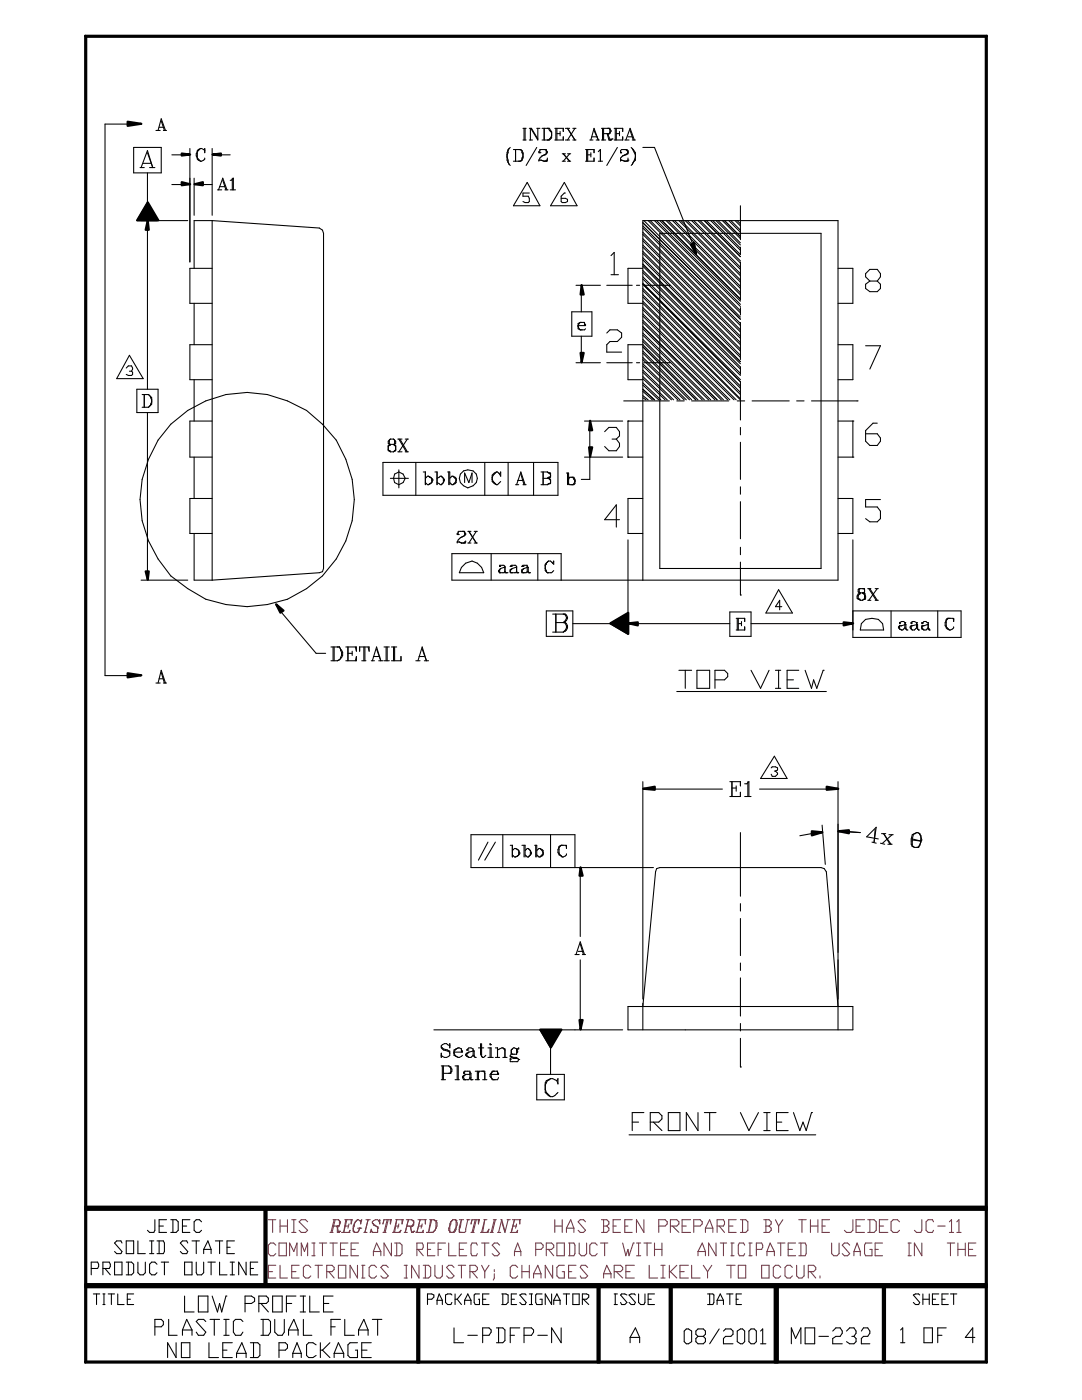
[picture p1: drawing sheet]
<svg xmlns="http://www.w3.org/2000/svg" width="216mm" height="279mm" viewBox="0 0 216 279" stroke-linecap="round" stroke-linejoin="round" font-family="sans-serif">
<g fill="none" stroke="#000" stroke-width=".21">
<path d="M26.7 24.8h-5.7v110h5.7M26.7 29.4h5.5v5.1h-5.5zM27.9 33.4h.9M28.6 32.6h1.5M29.4 34.5v7.8M29.4 30.5l1.1 2.9-1.1-3.3-1.2 3.3M29.8 33.4h1.1M31.1 26h.9M31.5 26l.7-2.3 .8 2.3M31.7 25.4h.9M32.2 24.1l.6 1.9M32.6 26h.6"/>
<path d="M34.3 36.8h1.9M34.3 30.9h1.9M37.9 29.6v22.7M38.7 35.6v7.4M40 29.6l-.8 1.1v.4l.2 .4 .6 .7M40 29.6l.9 .5M40 29.6l-.6 .5v1.7l.6 .4M40.4 36.8h1.9M40.9 29.6v.9M40.9 31.5l-.3 .5-.6 .2M42.3 29.6v13.4M43.4 37.9h.8"/>
<path d="M43.6 37.9l.8-2.3 .9 2.3M43.8 37.3h1.1M44 30.9h1.9M44.4 36l.7 1.9M44.9 37.9h.6M45.9 36h.2l.5-.4v2.3M45.9 37.9h1.1M46.4 35.6v2.3M101.2 31.3l.2 1.1M101.6 29.6l-.4 1.3M101.8 29.4a2.54 2.54 0 0 0 0 3.6M102.4 29.8h1.5l.2 .3"/>
<path d="M102.9 29.8v2.4M103.7 29.8l.4 .3M104.1 32l-.2 .2h-1.5M104.1 30.1v.4l.3 .2M104.1 30.1l.3 .4v1l-.3 .5M104.1 32l-.4 .2M104.4 31.3l-.3 .2v.5M104.4 25.6h.6M104.4 27.9h.6M104.6 25.6v2.3M104.8 25.6v2.3M105.2 36.4l2.5 4.7h-5.3z"/>
<path d="M105.6 25.6h.4l1.3 2.1M105.6 27.9h.7M105.6 38.5h-1.2v.7h1l.2 .4v.6l-.2 .2h-.6l-.4-.2M105.8 25.6v2.3M107.1 25.6h.6M107.1 29.4l-2.1 3.6M107.3 25.6v2.3l-1.3-2.1M107.5 32l1.5 .2M107.5 32v.2M107.7 30.5h.1M107.7 30.5h-.2l.2-.7h1.3v.9l-.8 .4M107.7 30.3v.2"/>
<path d="M108.2 25.6h1.4l.5 .6v1.3l-.5 .4h-1.4M108.2 31.1l-.7 .9M108.6 25.6v2.3M108.8 29.8l.4 .5v.2l-.4 .4-.6 .2M109 32.2h.1M109.2 31.5v.5M109.2 32l-.4 .2M109.2 32l-.2 .2M109.4 25.6l.7 .9M110.1 27.1l-.7 .8M110.7 25.6h1.7v.6M110.9 25.6v2.3"/>
<path d="M111.1 25.6v2.3M111.1 26.7h.7M111.8 26.2v.9M112.2 32.2h.6M112.2 30.7h.6M112.4 27.3v.6h-1.7M112.4 30.7l1.3 1.5M112.6 36.4l2.5 4.7h-5.2zM112.8 38.5h-.2l-.6 .7v1l.2 .2h.6l.4-.2v-.4l-.4-.2h-.8M112.8 25.6h.9M112.8 27.9h.9M113.2 32.2h.7"/>
<path d="M113.2 25.6l1.5 2.3M113.2 30.7h.7M113.7 30.7l-1.3 1.5M114.3 25.6h.6M114.3 27.9h.6M114.7 25.6l-1.5 2.3M116.8 29.8h1.7v.7M117.1 29.8v2.4M117.3 30.9h.6M117.3 29.8v2.4M117.7 27.9h.6M117.9 30.5v.8"/>
<path d="M118.1 27.3h1.1M118.5 31.5v.7h-1.7M118.5 26l.9 1.9-.9-2.3-.6 2.3M119 27.9h.6M119.4 32.2h.8M119.4 30.3l.4-.5v2.4M120 25.6h1.7v1.1h-1.3M120 27.9h.9M120.2 25.6v2.3M120.4 25.6v2.3M121.1 26.7l.2 .2M121.3 26.9h.1"/>
<path d="M121.3 26.9l.2 1h.4l.2-.2M121.3 26.9l.4 1M121.5 25.6l.4 .4v.2l-.4 .5M122.1 27.7h.1M122.6 25.6h1.6v.6M122.8 25.6v2.3M123 26.7h.6M123 25.6v2.3M123.2 29.4l-2.1 3.6M123.6 26.2v.9M123.8 30.5h.1M123.8 32h.1"/>
<path d="M123.8 30.5v-.4l.2-.3h1.1l.2 .3v.6l-1.1 .4M123.8 30.3l.2 .2h-.2M124.2 27.3v.6h-1.6M124.2 31.1l-.4 .4v.7M124.7 27.9h.8M124.9 27.9l.8-2.3 .9 2.3M124.9 29.8l.4 .5M125.3 32h.1M125.3 31.5v.7l-1.5-.2M125.3 27.3h.9M125.3 30.5l-1.1 .6M125.3 32l-.4 .2"/>
<path d="M125.7 26l.7 1.9M125.9 29.4l.9 1.1v1.5l-.4 .4M126.2 27.9h.6M126.2 29.6l.6 1.3M126.8 31.3l-.9 1.7M128.3 29.4h2.3l7.6 19.3M29.4 45.9v31.8M31.5 44l-2.1-3.6-2.1 3.6h10.2M42.3 44h-3.6v9.6M42.3 44l21.4 1.5 .6 .4 .3 .7v66.9l-.3 .6-.6 .2-21.4 1.5M42.3 53.6h-4.4v6.9h4.4M42.3 44v71.8"/>
<path d="M114.9 56.9h4.9M116 58.8v3.4M121.1 56.9h5.1M121.9 51l.7-.6v4.4M121.9 54.8h1.5M127 56.9h.6M128.3 53.6h-3v6.9h3l19.4 19.3M128.3 54l19.4 19.2v1.5M128.3 56.7l19.4 19.5v7.6M128.3 45.1l19.4 19.5M128.3 46.4l19.4 19.4M128.3 47.6l19.4 19.5"/>
<path d="M128.3 48.9l19.4 19.5M128.3 50.2l19.4 19.4M128.3 51.4l19.4 19.5M128.3 52.7l19.4 19.5M128.3 55.2l19.4 19.3M128.3 56.5l19.4 19.3M128.3 57.6l19.4 19.4M128.3 58.8l19.4 19.5M128.3 44.4l19.4 19.3M128.3 45.5l19.4 19.5M128.3 46.8l19.4 19.5M128.3 48l19.4 19.5"/>
<path d="M128.3 49.3l19.4 19.5M128.3 50.6l19.4 19.5M128.3 51.9l19.4 19.4M128.3 53.1l19.4 19.5M128.3 54.4l19.4 19.3M128.3 55.7l19.4 19.2M128.3 58l19.4 19.5M128.3 59.3l19.4 19.4M128.5 44l19.2 19.3M128.5 56.9h5.1M129.3 44l18.4 18.4M129.8 44l17.9 18"/>
<path d="M130.6 44l17.1 17.2M131 44l16.7 16.7M131.7 44l16 16.1M131.7 46.6h32.1v66.9h-32.1zM132.1 44l15.6 15.7M132.9 44l14.8 14.8M133.3 44l14.4 14.4M133.6 56.9h.1M134.2 44l13.5 13.6M134.6 44l13.1 13.2M135.5 44l12.2 12.3M135.9 44l11.8 11.9"/>
<path d="M136.7 44l11 11M137.2 44l10.5 10.6M138 44l9.7 9.8M138.4 44l9.3 9.3M139.3 44l8.4 8.5M139.7 44l8 8.1M140.5 44l7.2 7.2M141 44l6.7 6.8v-1.5M141.8 44l5.9 6M142.2 44l5.5 5.5M142.9 44l4.8 4.9M143.3 44l4.4 4.5"/>
<path d="M144.1 44l3.6 3.6M144.6 44l3.1 3.2M145.4 44l2.3 2.4M145.8 44l1.9 1.9M146.7 44l1 1.1M147.1 44l.6 .7M147.7 41.1v6.7M147.7 52.3v7.6M167.2 53.6h3v6.9h-3M173.6 56.1l-.9-.9v-.6l.9-.8h1.4l.7 .8v.6l-.7 .9M173.6 56.1l-.9 .6v.9l.9 .6h1.4l.7-.6v-.9l-.7-.6M173.6 56.1h1.4"/>
<path d="M25.2 73.4l.4-.4h.6l.3 .4-.3 .7M25.8 74.1h.4M25.8 70.9l2.8 4.7h-5.3zM26.2 74.1l.3 .2v.4l-.3 .2h-.6l-.4-.2M27.3 77.7h4.2v4.6h-4.2zM28.4 78.7h1.2l.7 .7v1.2l-.7 .7h-1.2M28.8 78.7v2.6M30.1 79.2l.2 .6M38.7 60.5v8.3M38.7 75.8v8.2M42.3 68.8h-4.4v7h4.4M114.1 62.2h4v4.9h-4z"/>
<path d="M114.9 72.4h4.9M115.4 65.2l.4 .6M115.8 64.3l-.4 .7h1.4l-.2-.4M115.8 64.3h.8v.7M115.8 64.3l-.4 .3v1l.4 .2M116 67.1v3.4M116.8 65.6l-.2 .2h-.8M121.1 72.4h5.1M121.1 66.5l.6-.7h1.5l.8 .7v.8l-.8 .9h-1.5l-.6 .6v1.5h2.9M127 72.4h.6M128.3 75.8h-3v-7h3l11 11M128.3 60.1l19.4 19.5"/>
<path d="M128.3 61.4l18.6 18.4M128.3 62.7l17.3 17.1M128.3 63.9l16.1 15.9M128.3 65.2l14.8 14.6M128.3 66.5l13.5 13.3M128.3 67.7l12.2 12.1M128.3 70.1l9.7 9.7M128.3 71.3l8.6 8.5M128.3 72.6l7.4 7.2M128.3 73.9l6.1 5.9M128.3 75.1l4.8 4.7M128.3 76.4l3.6 3.4"/>
<path d="M128.3 77.7l2.3 2.1M128.3 79l1 .8M128.3 61.8l18.2 18M128.3 63.1l16.9 16.7M128.3 64.3l15.6 15.5M128.3 65.6l14.4 14.2M128.3 66.9l13.1 12.9M128.3 68.2l11.8 11.6M128.3 69.2l10.6 10.6M128.3 70.5l9.3 9.3M128.3 71.8l8.2 8M128.3 73l7 6.8"/>
<path d="M128.3 74.3l5.7 5.5M128.3 75.6l4.4 4.2M128.3 76.8l3.1 3M128.3 78.1l1.9 1.7M128.3 79.4l.6 .4M128.5 72.4h5.1M133.6 72.4h.1M147.7 61.4v1.5M147.7 64.3v7.5M167.2 68.8h3v7h-3M172.7 69h3l-2.1 4.7M29.4 82.3v31.8"/>
<path d="M30.3 80.2l-.2 .7M34.1 84.7a21.4 21.4 0 0 1 36.2 11 21.6 21.6 0 0 1-12.9 23.9 23.1 23.1 0 0 1-16.3 0l-3.6-2.1-3.4-2.6a22.5 22.5 0 0 1-5.7-19.2l1.2-4 1.9-3.9zM38.7 91.2v8.3M42.3 84h-4.4v7.2h4.4M42.3 99.5h-4.4v7h4.4M76.4 92.3h34.9v6.5h-34.9zM77.5 89.7l.4 .5h.6l.5-.5M77.7 88.9h.1M77.7 90h.1M77.7 88.7l-.2-.2v-.4l.4-.5h.6l.5 .5v.4l-.3 .2M77.7 88.9h-.2v1.1h.2M77.7 88.7h1"/>
<path d="M77.7 87.8v.9M77.9 95.5h3.6M77.9 88.7l-.4 .4M78.5 88.7l.5 .4M78.7 90h.1M78.7 88.9h.1M78.7 87.8v.9M78.7 94.6l.9-.4 .8 .4 .5 .9-.5 .8-.8 .4-.9-.4-.2-.8zM78.7 88.9h.3v1.1h-.3M79.4 87.6h.8M79.4 90.2h.8M79.6 93.8v3.6"/>
<path d="M79.6 87.6l1.5 2.6M79.8 87.6l1.5 2.6M80.9 87.6h.6M80.9 90.2h.6M81.3 87.6l-1.7 2.6M83 92.3v6.5M84.5 94.2h.4v2.5M84.9 96.3l.4 .4h.2M85.5 95h-.2l-.4 .5M85.5 95l.9 .7-.3 .6M85.5 95l.6 .5v.8M86.1 96.3l-.6 .4"/>
<path d="M86.8 94.2h.4v2.5M87.2 96.3l.6 .4h.3l.4-.4M87.2 95.5l.9-.5 .6 .7-.2 .6M88.5 95.5v.8M89.3 94.2h.4v2.5M89.5 94.2v2.5M89.7 96.3l.5 .4h.2M90.4 95h-.2l-.5 .5M90.4 95l.6 .5v.8l-.6 .4M90.4 95l.6 .7M91 95.9l-.6 .8M92.7 96.3v-1.9l.9 1.9 .6-1.9v1.9"/>
<path d="M96.7 92.3v6.5M98.2 95.7l.9 1M99.1 94.2h.2l.4 .4M99.1 94.2l-.9 .6v1.3l.9 .6M99.1 94.2l-.9 1M99.9 96.1l-.6 .6h-.2M99.9 94.2v.8l-.2-.4zM101.4 92.3v6.5M102.9 96.7h.6M103.1 96.7l.8-2.5 .9 2.5M103.3 95.9h1.1M103.9 94.6l.7 2.1"/>
<path d="M104.4 96.7h.6M106.5 92.3v6.5M107.9 96.7h1.3M107.9 94.2h1.3M108.4 95.5h1.2l.3 .2v.8h-.5l-.2 .2M108.4 94.2v2.5M109.2 94.2l.2 .2h.5v.8h-.5l-.2 .3 .7-.5M109.2 94.2l.4 .2 .3 .4M109.4 95.5l.5 .4M109.9 96.3l-.7 .4M113 94.4h.5v2.3M113.2 94.4v2.3"/>
<path d="M113.5 95.7l.2-.5h.8l.2 .5v.8l-.2 .2h-.8l-.2-.2M114.3 95.2l.4 .7M114.7 96.1l-.4 .6M116.6 91.2h7.6M116.6 84h7.6M117.7 85.9v3.4M117.7 91.2v4.5h-1.7M120.6 86.1l.9-.8h1.5l.6 .8v.9l-.6 .6M122.1 87.6h.9M123 87.6l.6 .9v.6l-.6 .9h-1.5l-.9-.9M124.5 80h9.1M125.3 84h.1"/>
<path d="M125.3 91.2h.1M125.3 91.2h3M125.3 84h3M125.3 84v7.2M128.3 99.5h-3v7h3M135 80h1.5M138 80h7.4M147.1 80h1.5M147.7 85.3v1.5M147.7 88.3v7.4M147.7 97.2v1.4M150.1 80h7.4"/>
<path d="M159 80h1.4M161.9 80h9.1M167.2 91.2h3M167.2 84h3M167.2 99.5h3v7h-3M170.2 84h.1M170.2 91.2h.1M170.2 84v7.2M171 80h.1M175 84.5h-.8l-1.5 1.4v2.2l.9 .8h1.4l.7-.8v-.7l-.7-.8h-2.3M175.7 99.7h-3v1.5h2.3l.7 .8v1.5l-.7 .6h-1.4l-.9-.6M28.2 115.8h9.3"/>
<path d="M38.7 106.5v9.3h3.6M91.2 108.2v.2M91.2 108.2l1.5 .2M91.4 106.7h.1M91.4 106.7h-.2l.2-.7h1.3v.9M91.4 106.5v.2M92.1 113.2l.8-.8 1.3-.4 1 .4 .9 .8 .4 1.1h-4.8zM92.5 106l.4 .5-.2 .4M92.7 108.4h.1M92.7 106.9l-.8 .4-.7 .9M92.9 107.9v.3M92.9 108.2l-.4 .2"/>
<path d="M92.9 108.2l-.2 .2M93.3 106h.7M93.3 108.4h.7M93.6 106l1.4 2.4M94.6 106h.6M94.6 108.4h.6M95 106l-1.4 2.4M98 110.5v5.3M99.7 113h.1M99.7 113v-.2h.8l.3 .2v1.3h.4M99.7 114.3h.8l.3-.2 .2 .2M99.7 113.7v.6"/>
<path d="M100.8 113.2l-.9 .3-.4 .4 .2 .4M101.2 114.3h.1M101.8 113h.1M101.8 113l.2-.2h.9l.2 .2v1.3h.4M101.8 114.1l.2 .2M101.8 113h.2M102 113h.1M102.2 113.5l-.4 .2v.6h1.1l.2-.2 .2 .2M102.2 113.5l-.4 .4M103.1 113.2l-.9 .3M103.3 114.3h.1M104.1 113h.1"/>
<path d="M104.1 113l.3-.2h.8v1.3M104.1 113h.3M104.1 114.1l.3 .2M104.4 113h.1M104.6 113.5l-.5 .2v.6h.9l.2-.2M104.6 113.5l-.5 .4M105.2 113.2h.1M105.2 114.1l.2 .2h.4M105.2 113l.2 .2v.9l.2 .2M105.2 113.2l-.6 .3M105.6 114.3h.1M107.3 110.5v5.3"/>
<path d="M108.8 113.5l.2 .6M109 112.4l-.2 .4M110.3 112.4l.2-.4v.6l-.6-.6h-.5l-.6 .6v1.3l.4 .4h.9l.4-.4M112 115.8v-5.3h-21.8v5.3h77v-71.8h-38.9v71.8M123.6 103.7h-3l2.4-2.9v4.4M125.3 107.7v18.9l-3.6-2.1 3.6-2.2M147.7 118.7h.1M147.7 100.1v7.4M147.7 109.2v1.5M147.7 112.2v6.5M155.4 117.7l2.7 4.6h-5.3zM170.2 107.7v19.5h21.6v-5.3h-21.6"/>
<path d="M171.4 118.5h.1M171.4 119.6h.1M171.4 118.5h-.2l-.2 .5v.4l.4 .2M171.4 117.5h1.1v.8h-1.1M171.4 117.5l-.2 .2v.4l.2 .2M171.4 118.5l-.2 .5v.4l.5 .4h.4M171.4 117.5v.8M171.7 118.3l-.3 .2M172.1 118.3l.4 .2zM172.3 117.5l.2 .2M172.5 119.6h.1M172.5 118.5h.1"/>
<path d="M172.5 118.5v1.1M172.5 118.1l-.2 .2M172.5 119.6l-.4 .2M172.5 118.5l.2 .5v.4l-.2 .2M173.1 117.5h.7M173.1 119.8h.7M173.4 117.5l1.4 2.3M173.6 117.5l1.4 2.3M174.6 117.5h.7M174.6 119.8h.7M175 117.5l-1.6 2.3M31.1 136.3h.9"/>
<path d="M31.5 136.3l.7-2.5 .8 2.5M31.7 135.5h.9M32.2 134.2l.6 2.1M32.6 136.3h.6M56.1 122.1l7 8.3h1.9M66 129.1h1.7l.2 .4M66.5 129.1v2.8M66.7 129.1v2.8M67.9 129.5a1.35 1.35 0 0 1 .4 1.4 1.35 1.35 0 0 1-1 1h-1.3M67.9 129.5a2.04 2.04 0 0 1 0 1.9M69 129.1h2.1v.9l-.2-.9M69 131.9h2.1v-.9l-.2 .9"/>
<path d="M69.4 129.1v2.8M69.4 130.4h.9M70.3 130v.8M72.2 131.9h.8M72.6 129.1v2.8M72.8 129.1v2.8M73.4 129.1l.3 .9v-.9h-1.9v.9M74.1 131.9h.6M74.5 131h1.3M75.1 129.5l.9 2.4-.9-2.8-.8 2.8M75.6 131.9h.8M76.6 129.1h1.1"/>
<path d="M76.6 131.9h1.1M77 129.1v2.8M77.3 129.1v2.8M78.1 129.1h1.1M78.5 129.1v2.8M78.7 129.1v2.8M80 131v.9h-1.9M83 131.9h.8M83.6 131h1.1M84.2 129.5l.9 2.4-.9-2.8-.8 2.8M84.7 131.9h.8M109 121.9h5.3v5.1h-5.3z"/>
<path d="M110.3 122.6h2.5a.92 .92 0 0 1 .4 1 .92 .92 0 0 1-.8 .6l.4-.4a.82 .82 0 0 0-.2-1.2M110.3 126.2h2.1M110.9 124.2h1.9a1.06 1.06 0 0 1 .4 1.1 1.06 1.06 0 0 1-.8 .9M110.9 122.6v3.6M112.6 124.2a1.1 1.1 0 0 1-.2 2M114.3 124.5h9.3M127.2 124.5h18.4M135 138h29.9M135.5 133.8h2.5M136.7 133.8v3.6M139.1 133.8h2.5v3.6h-2.5zM142.7 135.7h1.9l.6-.7v-.6l-.6-.6h-1.9v3.6"/>
<path d="M145.6 122.1h4.3v4.9h-4.3zM146.9 123.4h1.7v.6M147.1 123.4v2.3M147.3 124.5h.7M147.3 123.4v2.3M148 124v.9M148.6 125.1v.6h-1.7M149.9 133.8l1.9 3.6 1.7-3.6M149.9 124.5h18.4M154.7 133.8h1.1M154.7 137.4h1.1M155.4 133.8v3.6"/>
<path d="M156 121.1h-1.3l.9-1.3v1.9M157.1 135.7h1.2M159.4 133.8h-2.3v3.6h2.3M160.7 133.8l1.2 3.6 .4-1.7 .7 1.7 1.3-3.6M164.3 133.8h.1M172.7 123.6l1.3-.2 1.3 .2 .8 .9 .2 1.2h-4.6l.2-1.2zM177.8 121.9v5.3M179.5 124.5h.1M179.5 124.2h.1M179.5 124.2v.3M179.5 124.9v.6M179.5 124.2l.4-.2h.4l.3 .2"/>
<path d="M179.5 124.9l-.2 .2 .2 .4M180.6 124.2h.1M180.6 124.7h.1M180.6 125.3l-.5 .4-.6-.2M180.6 124.2l.2 .5v.8M180.6 125.3l.4 .4M180.6 124.2v1.1M180.6 124.7l-1.1 .2M181 125.7h.1M181.8 124.5h.1M181.8 124.2h.1M181.8 124.9l-.2 .4 .4 .4h.5l.4-.4"/>
<path d="M181.8 124.2l.2-.2h.5l.4 .2M181.8 124.2v.3M181.8 124.9v.6M182.9 124.2h.1M182.9 124.7h.1M182.9 124.7l-1.1 .2M182.9 124.2l.2 .5v.8M182.9 125.3l.4 .4M182.9 124.2v1.1M183.3 125.7h.1M183.9 124.2h.2v.3h-.2zM183.9 125.3l.5 .4"/>
<path d="M184.1 124.2l.3-.2h.4l.4 .2v1.3l.2 .2M184.1 124.9l-.2 .2M184.4 125.7h.4l.4-.4 .2 .4M185.2 124.7l-1.3 .2v.6l.5 .2M185.4 125.7h.2M187.1 121.9v5.3M189.2 123.4l-.6 .8v.7l.8 .8M190.3 123.4v.6M190.3 125.1l-.2 .4-.7 .2M190.3 123.6l-.2-.2h-1.1l-.2 .2v1.7l.6 .4M128.3 156v43.4M130.6 157.5h13.5"/>
<path d="M145.6 156h2.1v.8M146 156v3M146 157.3h.9M146.9 156.8v1.1M147.7 158.1v.9h-2.1M148.6 156.4h.4l.4-.4v3M148.6 159h1.3M149.2 156v3M151.6 157.5h13.3M153.9 153.2l.2-.2h.6l.5 .2v.5l-.5 .2M154.5 150.9l2.6 4.5h-5.3zM154.5 153.9h.2"/>
<path d="M154.7 153.9l.5 .4v.2l-.5 .4h-.6l-.2-.4M167.2 156v49.5M97.4 168.1l-1.9 3.6M98.8 168.1l-2.1 3.6M100.3 166.6v6.5M101.8 168.7h.4v2.3M102.2 169.8l.5-.5 .8 .5M103.5 169.8l.2 .4a1.1 1.1 0 0 1-1 .8l-.5-.4M103.5 169.8v.8M104.1 168.7h.7v2.3M104.6 168.7v2.3M104.8 169.8l.4-.5h.2l.4 .5"/>
<path d="M105.8 169.8l.2 .6-.6 .6h-.2l-.4-.4M105.8 169.8v.8M106.7 168.7h.4v2.3M106.9 168.7v2.3M107.1 170.6l.4 .4h.2M107.7 169.3l.7 .5v.8l-.7 .4M107.7 169.3h-.2l-.4 .5M107.7 169.3l.7 .9M108.4 170.4l-.7 .6M109.9 166.6v6.5M112 168.7l-.7 .8v.7l.9 .8 .6-.2 .2-.4M112 168.7h.8l.2 .2"/>
<path d="M112 168.7l-.5 .2v1.7l.5 .2M113 168.7v.6M114.7 173.1v-6.5h-20.7v6.5h36.4M115.8 174.8v12.1M147.7 166.2v12.7M161.9 166.4l-2.3 .4M164 164.7l.7 7.8M167.2 165.9l4.5 .3-2.4-.3M174 168.1l.8 .2M174.6 165.5l-.2 2.6 .4-3-1.9 1.9 2.4 .4M175.7 168.3l.8 .2M175.9 166.4h.8"/>
<path d="M177.2 168.5h.8M177.4 166.6h.8M177.6 168.5l-1.3-2.1 1.5 2.1M178 166.6l-1.9 1.7M182 168.9l.5 .2M182 167.4v1.5M182 167.4l1.7 .5-1.7-.3M182.9 166.2l-.9 .4-.2 .8v1.1l.2 .4M182.9 166.2l-.7 .4-.2 .8M182.9 166.2l.6 .2M183.5 168.7l-.2 .4h-.8M183.5 166.4l.2 .4"/>
<path d="M183.5 168.7l-.4 .4M183.7 168.1l-.2 .6M183.7 166.8l.2 .8-.2 .5M183.7 166.8v1.3M114.7 190.5h.9M114.9 190.5l.9-2.5 .8 2.5M115.4 189.9h.8M115.8 191.6v12M115.8 188.4l.6 2.1M116.2 190.5h.6M147.7 180.3v1.5M147.7 183.3v7.4"/>
<path d="M147.7 192.2v1.5M147.7 195.2v7.6M86.6 205.5h37.6M88.1 210.2v.8M88.1 208.9l.4 .4 .8 .2 .4 .7M88.1 212.7h1.4M88.1 215.5h.8M88.3 212.7v2.8M88.5 212.7v2.8M89.5 212.7l.7 .7v.4l-.5 .4M89.5 212.7l.5 .2v1.3h-1.5M89.7 208.3v.8"/>
<path d="M89.7 208.7l-.4-.2a.82 .82 0 0 0-1.2 .2v.4l.4 .4 1.2 .3v.8a1.03 1.03 0 0 1-1.6 0M90.6 210.2l.4 .6M90.8 212.7h.6v2.8M90.8 215.5h.9M91 209.3l-.4 .7h1.7l-.2-.5M91.2 212.7v2.8M92.1 210v-.7l-.7-.2-.8 .4v1.1l.8 .4 .9-.4M92.7 214v.2h-.2l.2-.4h1.1v1.3M92.9 214.4h.9M92.9 214.4l-.6 .4 .2 .7h1.1l.2-.4M92.9 214.4l-.4 .4 .2 .7M93.1 209.5h.1"/>
<path d="M93.1 209.5l.5-.4h.4l.4 .2v1.3M93.1 209.5h.2M93.3 209.5h.1M93.6 210l-.7 .4 .2 .4 .5 .2M93.6 210l-.5 .4v.2l.5 .4M93.8 214l.2 .2v1.3M93.8 215.1l.2 .4M94 215.5h.4M94.4 209.8h.1M94.4 209.5l.2 .3v1M94.4 210.6l-.4 .4h-.4M94.4 210.6l.4 .4h.2"/>
<path d="M94.4 209.8l-.8 .2M94.8 215.5h.9M94.8 213.8h.7v1.7M95.2 213.8v1.7M95.5 214.2l.2-.4h1v1.7M95.5 209.1h1M95.9 208.3v2.1l.2 .4M96.1 208.3v2.5M96.3 215.5h.9M96.5 213.8l.2 .4M96.9 210.6l-.4 .4-.4-.2M97.4 209.1h.6v1.9"/>
<path d="M97.4 211h1M97.8 208.5h.1M97.8 208.3l.2 .2h-.2zM97.8 209.1v1.9M98.4 213.8l-.6 .6v.4l.6 .7M98.8 211h.9M98.8 209.1h.5v1.9M99.3 214.4v-.6h-1.1l-.2 .4v.9l.2 .4h1.1l.2-.4M99.3 214l.2 .4h-1.5M100.3 209.1l.5 .2v1.7M100.3 211h.9M100.3 209.1l-1 .4"/>
<path d="M100.3 209.1l.5 .4M101.8 211.5h.1M101.8 210.8l.6 .2h.7l.4 .5M101.8 210.8l.6 .4h.9M102 210.2l.2 .2h.9v-1.1l-.7-.2-.4 .4v.9l-.2 .4M102.2 211l-.4 .2v.7h1.5l.2-.4M103.3 209.3h.2v-.2l-.4 .4 .2 .3-.2 .4M103.5 211.5h.1M107.1 214.4h5.5v5.1h-5.5zM107.7 205.5l2.2 3.6 2.1-3.6M108.8 217.4l.2 .6 .9 .9M109.9 215.3l-.9 .4-.2 .4v1.9l1.1 .9"/>
<path d="M109.9 207.2v7.2M109.9 215.3h.4l.8 .4M109.9 215.3l-.7 .4-.4 .8M111.3 215.3v1l-.2-.6zM111.3 218l-.6 .7-.4 .2h-.4M125.3 200.9h44.9v4.6h-44.9zM128.3 200.9l2.5-26.9 .2-.6 .7-.3h32.1l.7 .3 .4 .6 2.3 26.9M128.3 200.2v5.3M147.7 212.9h.1M147.7 204.3v1.4M147.7 207.2v5.7M125.5 226.5h37.3"/>
<path d="M126.2 223.9h1.2M128.5 222h-2.3v3.6M129.8 223.9h1.6l.7-.6v-.6l-.7-.7h-1.6v3.6M130.4 223.9l1.7 1.7M133.3 222h2.4v3.6h-2.4zM139.3 222v3.6l-2.4-3.6v3.6M140.5 222h2.4M141.6 222v3.6M147.7 222l1.7 3.6 1.9-3.6M152.4 222h1.3M152.4 225.6h1.3M153 222v3.6"/>
<path d="M154.9 223.9h1.1M157.3 222h-2.4v3.6h2.4M158.3 222l1.3 3.6 .6-1.7 .7 1.7 1-3.6M161.9 222h.1M18.2 253.2h1.3l.2-.5v-.4l-.2-.4h-1.3v2.5M18.6 258.2h1.3M19.3 258.2v2.1M20.5 253.2h1.3l.2-.5v-.4l-.2-.4h-1.3v2.5M20.5 258.2h.5M20.7 258.2v2.1M21 253.2l1 1.2M21.6 258.2h1.3"/>
<path d="M22.2 258.2v2.1M22.9 251.9h1.4v2.5h-1.4zM23.5 258.2v2.1h1.3M24.3 248.1l-.2-.5h-.8l-.4 .5 1.4 1.7-.2 .4h-.8l-.4-.4M25.2 251.9h1l.5 .4v1.7l-.5 .4h-1M25.2 247.6h1.5v2.6h-1.5zM25.4 259.3h.6M25.6 251.9v2.5M26.7 258.2h-1.3v2.1h1.3M27.5 251.9v2.1l.4 .4h.7l.4-.4v-2.1M27.5 247.6v2.6h1.5M29.8 250.2h.9"/>
<path d="M29.8 247.6h.9M30.3 247.6v2.6M30.9 243.4v2.1l-.2 .5h-.9l-.4-.5M31.3 252.3l-.4-.4h-.6l-.5 .4v1.7l.5 .4h.6l.4-.4M31.3 247.6h1.3l.2 .5v1.7l-.2 .4h-1.3M31.7 247.6v2.6M31.7 244.7h.9M32.2 251.9h1.5M32.8 251.9v2.5M33.2 243.4h-1.5v2.6h1.5M34.1 243.4h1l.5 .4v1.7l-.5 .5h-1M34.5 243.4v2.6"/>
<path d="M36.4 244.7h.9M36.8 251.9h1.5v2.5h-1.5zM36.8 258.7v3.1h1.9M37.5 248.1l-.2-.5h-.9l-.4 .5 1.5 1.7-.2 .4h-.9l-.4-.4M37.9 243.4h-1.5v2.6h1.5M38.3 247.6h1.5M39.2 251.9v2.1l.2 .4h.8l.4-.4v-2.1M39.2 247.6v2.6M39.6 258.7h1.9v3.1h-1.9zM40.2 243.8l-.4-.4h-.6l-.5 .4v1.7l.5 .5h.6l.4-.5M40.6 249.3v.9M40.6 249.3l.9-1.7 .6 1.7"/>
<path d="M40.6 249.3h1.5M41.5 251.9h1.5M42.1 249.3v.9M42.1 251.9v2.5M42.3 258.7l1.1 3.1 .4-1.7 .4 1.7 .9-3.1M43 247.6h1.4M43.8 251.9v2.5h1.5M43.8 247.6v2.6M45.1 258.7h.1M45.3 248.9h.6M45.9 251.9h.9M45.9 254.4h.9"/>
<path d="M46.4 251.9v2.5M46.8 247.6h-1.5v2.6h1.5M49.1 251.9v2.5l-1.5-2.5v2.5M50 253.2h.6M51.4 251.9h-1.4v2.5h1.4M54.4 258.7h1.9v3.1h-1.9zM59.1 258.7h-2v3.1M59.9 258.7h1.1M60.5 258.7v3.1M61.8 258.7v3.1h1.9M66.5 258.7h-1.9v3.1h1.9M85.3 259.3h.8l.5-.4v-.5l-.5-.2h-.8v2.1"/>
<path d="M87.2 259.5v.8M87.2 259.5l.4-1.3 .7 1.3M87.2 259.5h1.1M88.3 259.5v.8M90.2 258.4l-.2-.2h-.7l-.4 .2v1.5l.4 .4h.7l.2-.4M90.8 259.3h.4M90.8 258.2v2.1M91.2 259.3l.9 1M92.1 258.2l-.9 1.1M92.7 259.5h1.3M92.7 259.5v.8M92.7 259.5l.6-1.3 .7 1.3"/>
<path d="M94 259.5v.8M95.7 258.2h-.9l-.2 .2v1.5l.2 .4h.9v-1h-.2M96.3 259.3h.6M97.6 258.2h-1.3v2.1h1.3M100.1 258.2h.9l.4 .2v1.5l-.4 .4h-.9M100.3 258.2v2.1M102 259.3h.7M103.1 258.2h-1.1v2.1h1.1M105 258.4l-.2-.2h-.7l-.4 .2 1.3 1.5-.2 .4h-.7l-.4-.4M105.6 258.2h.7M106 258.2v2.1M108.2 258.2h-1.1l-.2 .2v1.5l.2 .4h1.1v-1h-.5"/>
<path d="M110.1 258.2v2.1l-1.3-2.1v2.1M110.5 259.5h1.3M110.5 259.5v.8M110.5 259.5l.6-1.3 .7 1.3M111.8 259.5v.8M112.4 258.2h1.3M113 258.2v2.1M114.3 258.2h1.3v2.1h-1.3zM116.2 259.3h.9l.4-.4v-.5l-.4-.2h-.9v2.1M116.4 259.3l1.1 1M122.6 258.2h.6M122.8 258.2v2.1"/>
<path d="M125.1 258.4l-.4-.2h-.7l-.2 .2 1.3 1.5-.4 .4h-.7l-.2-.4M126.8 258.4l-.2-.2h-.7l-.4 .2 1.3 1.5-.2 .4h-.7l-.4-.4M127.4 258.2v1.7l.4 .4h.7l.2-.4v-1.7M129.3 259.3h.7M130.6 258.2h-1.3v2.1h1.3M141.2 258.2h1l.3 .2v1.5l-.3 .4h-1M141.6 258.2v2.1M143.1 259.5h1.3M143.1 259.5v.8M143.1 259.5l.6-1.3 .7 1.3M144.4 259.5v.8M145 258.2h1.3"/>
<path d="M145.6 258.2v2.1M146.9 259.3h.4M148 258.2h-1.1v2.1h1.1M183.5 258.4l-.2-.2h-.6l-.5 .2 1.3 1.5-.2 .4h-.6l-.5-.4M184.1 259.3h1.3M184.1 258.2v2.1M185.4 258.2v2.1M186.1 259.3h.6M187.3 258.2h-1.2v2.1h1.2M188 259.3h.6M189.2 258.2h-1.2v2.1h1.2M189.7 258.2h1.2"/>
<path d="M190.3 258.2v2.1M20.5 260.3h.5M30.9 264.8h1.3l.4-.4v-.7l-.4-.4h-1.3v3.2M33.7 263.3v3.2h1.6M35.1 268v2.9l-1.7-2.9v2.9M36.2 268h1.7v2.9h-1.7zM36.4 265.4v1.1M36.4 265.4l.9-2.1 1 2.1M36.4 265.4h1.9M38.3 265.4v1.1M41.1 263.7l-.5-.4h-1l-.4 .4 1.9 2.2-.5 .6h-1l-.4-.6M41.7 268v2.9h1.9"/>
<path d="M41.9 263.3h1.9M42.8 263.3v3.2M44.4 269.5h.9M44.7 263.3h1M44.7 266.5h1M45.1 263.3v3.2M46.4 268h-2v2.9h2M47.2 270.1v.8M47.2 270.1l1.1-2.1 .8 2.1M47.2 270.1h1.9M48.5 263.7l-.5-.4h-1l-.4 .4v2.2l.4 .6h1l.5-.6M48.9 260.1h1.3l.6-.4v-.6l-.6-.4h-1.3v3.1"/>
<path d="M49.1 270.1v.8M50 268h1.4l.5 .4v2.1l-.5 .4h-1.4M50.6 268v2.9M51.6 260.1h1.5l.5-.4v-.6l-.5-.4h-1.5v3.1M52.1 263.3h1.5l.4 .4v2.2l-.4 .6h-1.5M52.1 260.1l1.5 1.7M52.5 263.3v3.2M54.8 263.3v2.6l.7 .6h.8l.4-.6v-2.6M55.7 269.5h1.2l.5-.5v-.6l-.5-.4h-1.2v2.9M57.1 260.1h1.1M57.6 265.4h1.9M57.6 265.4v1.1"/>
<path d="M57.6 265.4l1-2.1 .9 2.1M58.4 270.1h1.7M58.4 270.1v.8M58.4 270.1l.9-2.1 .8 2.1M59.5 265.4v1.1M59.9 261.8h1.1M60.1 270.1v.8M60.5 263.3v3.2h1.7M63.1 268.4l-.7-.4h-.8l-.4 .4v2.1l.4 .4h.8l.7-.4M63.9 269.5h.4M63.9 268v2.9M64.3 269.5l1.5 1.4"/>
<path d="M64.6 260.1h1M65.8 268l-1.5 1.5M66 264.8h.9M66.7 270.1h1.9M66.7 270.1v.8M66.7 270.1l.8-2.1 1.1 2.1M67.9 263.3h-1.9v3.2M68.6 270.1v.8M68.8 263.3v3.2h1.9M71.3 268h-1.5l-.4 .4v2.1l.4 .4h1.5v-1.4h-.4M71.5 265.4h1.9M71.5 265.4v1.1"/>
<path d="M71.5 265.4l1.1-2.1 .8 2.1M72.2 269.5h1M73.4 265.4v1.1M74.1 268h-1.9v2.9h1.9M74.3 263.3h1.9M75.4 263.3v3.2M90.6 265v3h1.9M93.3 266.5h1.9M96.3 266.5h1.3l.4-.6v-.5l-.4-.4h-1.3v3M99.1 265h1.2l.5 .4v2.1l-.5 .5h-1.2M99.5 265v3M101.8 266.5h.9"/>
<path d="M103.7 265h-1.9v3M104.6 266.5h1.4l.5-.6v-.5l-.5-.4h-1.4v3M105.6 260.3h.7M107.3 266.5h1.9M112 265v3l-1.9-3v3M122.6 260.3h.6M125.7 266.9h1.9M125.7 266.9v1.1M125.7 266.9l1.1-1.9 .8 1.9M127.6 266.9v1.1M136.5 265.6l.4-.4h.5l.6 .4v2.2l-.6 .4h-.5l-.4-.4zM139.3 266.7l-.4 .4v.7l.4 .4h1l.5-.4v-.7l-.5-.4"/>
<path d="M139.3 266.7h1M139.3 266.7l-.4-.4v-.7l.4-.4h1l.5 .4v.7l-.5 .4M143.5 265.2l-1.9 3M144.4 265.6l.4-.4h1l.5 .4v.7l-.5 .4h-1l-.4 .4v1.1h1.9M147.1 265.6l.6-.4h.5l.4 .4v2.2l-.4 .4h-.5l-.6-.4zM149.9 265.2h.6l.4 .4v2.2l-.4 .4h-.6l-.5-.4v-2.2zM151.8 268.2h1M151.8 265.6l.4-.4v3M157.9 268.2v-3.2l.8 2.1 1.1-2.1v3.2M160.7 265h1.9v3.2h-1.9zM163.4 266.7h1.9M166.2 265.6l.6-.6h.8l.5 .6v.5l-.5 .6h-.8l-.6 .4v1.1h1.9"/>
<path d="M168.9 265.6l.6-.6h.9l.4 .6v.5l-.4 .6M170 266.7h.4M170.4 266.7l.4 .4v.7l-.4 .4h-.9l-.6-.4M171.9 265.6l.4-.6h.8l.5 .6v.5l-.5 .6h-.8l-.4 .4v1.1h1.7M179.7 268h.9M179.7 265.4l.4-.4v3M184.4 265h1.7v3h-1.7zM187.1 266.5h.9M188.8 265h-1.7v3M194.5 266.9h-1.9l1.5-1.9v3"/>
<circle cx="93.5" cy="95.5" r="1.77"/>
</g>
<g fill="#000" stroke="#000" stroke-width=".42">
<path d="M17 7.1h179.9l-.2 .2h-179.5z" fill-rule="evenodd"/>
<path d="M196.7 7.3l.2-.2v264.8l-.2-.2z" fill-rule="evenodd"/>
<path d="M25.5 24.3l2.7 .4-2.7 .4z" fill-rule="evenodd"/>
<path d="M36.3 36.3l1.6 .5-1.6 .2z" fill-rule="evenodd"/>
<path d="M36.3 30.6l1.6 .2-1.6 .3z" fill-rule="evenodd"/>
<path d="M38.8 36.8l1.7-.5v.7z" fill-rule="evenodd"/>
<path d="M42.4 30.8l1.7-.2v.5z" fill-rule="evenodd"/>
<path d="M29.5 44l.2 1.9h-.6z" fill-rule="evenodd"/>
<path d="M29.5 40.4l2.1 3.6h-4.2z" fill-rule="evenodd"/>
<path d="M116.1 56.9l.4 1.9h-.7z" fill-rule="evenodd"/>
<path d="M137.9 48.8l.6-.4 .4 2.3z" fill-rule="evenodd"/>
<path d="M115.8 70.4h.7l-.4 1.9z" fill-rule="evenodd"/>
<path d="M117.7 84l.5 1.9h-.7z" fill-rule="evenodd"/>
<path d="M117.5 89.3h.7l-.5 1.9z" fill-rule="evenodd"/>
<path d="M29.1 114h.6l-.2 1.7z" fill-rule="evenodd"/>
<path d="M25.5 134.3l2.7 .5-2.7 .4z" fill-rule="evenodd"/>
<path d="M55.1 120.6l1.5 1.3-.7 .4z" fill-rule="evenodd"/>
<path d="M121.8 124.4l3.6-2.1v4.2z" fill-rule="evenodd"/>
<path d="M125.4 124.4l1.9-.2v.6z" fill-rule="evenodd"/>
<path d="M168.3 124.2l1.9 .2-1.9 .4z" fill-rule="evenodd"/>
<path d="M128.3 157.4l2.4-.4v.6z" fill-rule="evenodd"/>
<path d="M164.9 157l2.4 .4-2.4 .2z" fill-rule="evenodd"/>
<path d="M115.8 173.1l.5 1.7h-.7z" fill-rule="evenodd"/>
<path d="M162 165.9l2.1 .2-2.1 .6z" fill-rule="evenodd"/>
<path d="M167.3 165.9l2.1-.2v.6z" fill-rule="evenodd"/>
<path d="M107.8 205.5h4.2l-2.1 3.6z" fill-rule="evenodd"/>
<path d="M115.6 203.6h.7l-.5 1.9z" fill-rule="evenodd"/>
<path d="M17 240.8h179.9v.7h-179.9z" fill-rule="evenodd"/>
<path d="M17 256.3h179.9v.6h-179.9z" fill-rule="evenodd"/>
<path d="M52.8 241.2h.4v15.5h-.4z" fill-rule="evenodd"/>
<path d="M119.2 256.7h.5v15.2h-.5z" fill-rule="evenodd"/>
<path d="M133.6 256.7h.4v15.2h-.4z" fill-rule="evenodd"/>
<path d="M154.6 256.7h.6v15.2h-.6z" fill-rule="evenodd"/>
<path d="M176.2 256.7h.4v15.2h-.4z" fill-rule="evenodd"/>
<path d="M17 7.1l.2 .2v264.4l-.2 .2z" fill-rule="evenodd"/>
<path d="M83.2 256.7h.5v15.2h-.5z" fill-rule="evenodd"/>
<path d="M17.2 271.7h179.5l.2 .2h-179.9z" fill-rule="evenodd"/>
</g>
<g fill="none" stroke="#723947" stroke-width=".21">
<path d="M53.6 243.4h1.4M53.6 253.8h.8M54.4 243.4v2.6M55 248.5l-.4-.4h-.6l-.4 .4v1.7l.4 .4h.6l.4-.4M55 252.5h-1.4v2.6h1.4M55.7 248.1h1.4v2.5h-1.4zM55.9 243.4v2.6M55.9 252.5v2.6h1.5M55.9 244.7h1.5M57.4 243.4v2.6M57.8 250.6v-2.5l.8 1.7 .7-1.7v2.5M58.2 243.4h.9"/>
<path d="M58.2 246h.9M58.2 253.8h.9M58.6 243.4v2.6M59.7 252.5h-1.5v2.6h1.5M60.1 250.6v-2.5l.6 1.7 .7-1.7v2.5M61.4 243.8l-.4-.4h-.9l-.4 .4 1.7 1.7-.4 .5h-.9l-.4-.5M62 252.9l-.4-.4h-.6l-.5 .4v1.7l.5 .5h.6l.4-.5M62.2 250.6h.7M62.2 248.1h.7M62.7 248.1v2.5M62.9 252.5h1.4M63.5 252.5v2.6"/>
<path d="M63.7 248.1h1.5M64.3 248.1v2.5M65.2 253.8h1.1l.4-.4v-.5l-.4-.4h-1.1v2.6M65.6 253.8l1.1 1.3M65.8 246h.7M65.8 248.1h1.5M66.5 244.7h.1M66.5 243.4h1l.4 .4-.4 .9M66.5 248.1v2.5M66.7 243.4l-.7 2.6M66.9 243.4l-.6 2.6M67.1 244.7l.2 .2"/>
<path d="M67.3 244.7h.1M67.3 244.9h.1M67.3 244.9v1.1h.4v-.3M67.3 244.9l.2 1.1M67.5 252.5h1.5v2.6h-1.5zM67.7 245.7h.1M67.7 243.6v1.1h-1.2M67.9 249.3h.9M68.2 246h1.4M68.8 243.4h1.5l-.2 .9v-.9M68.8 244.7h.6M69 243.4l-.4 2.6 .6-2.6"/>
<path d="M69.4 248.1h-1.5v2.5h1.5M69.6 246h.1M69.6 244.3l-.2 .8M69.8 245.5l-.2 .5M70.1 243.4h.1M70.1 249.3h.8M70.5 245.5l.2 .5M70.7 244.3v.4l-.2 .4M70.9 246h.1M71.3 245.1h.9M71.3 252.5v2.6l-1.5-2.6v2.6M71.5 248.1h-1.4v2.5h1.4"/>
<path d="M71.8 245.1h.1M71.8 245.1l-.5 .9h-.6M72 243.6h.1M72 243.6l-.5-.2a1.85 1.85 0 0 0-1 2.3l.2 .3M72 243.6l.2-.2-.2 .9zM72.2 252.5h.6M72.2 255.1h.6M72.4 252.5v2.6M72.6 246h.6M73 243.4h.9M73.4 243.4l-.6 2.6M74.1 245.7h.1"/>
<path d="M74.1 245.3v.4l-.2 .3zM74.5 244.3v.2l.9 .4M74.5 249.8v.8M74.5 249.8l.6-1.7 .9 1.7M74.5 249.8h1.5M74.5 244.3l.9 .6M75.1 252.9l-.4-.4h-.6l-.4 .4v1.7l.4 .5h.6l.4-.5M75.4 245.1h.1M75.4 244.9h.1M75.4 244.9v1.1h-1.1l-.2-.3M75.6 243.6h.1M75.6 243.6a.82 .82 0 0 0-1.3 .2l.2 .5"/>
<path d="M75.6 243.6h.2M75.6 243.6l.2 .5M75.8 243.4v.9M76 249.8v.8M76.4 246h.6M77.3 243.4l-.7 2.6M77.5 252.9l-.5-.4h-.6l-.4 .4 1.5 1.7-.5 .5h-.6l-.4-.5M77.5 243.4l-.7 2.6M77.9 243.4h.1M77.9 243.4v.9l.2-.9h-1.5l-.2 .9M78.1 248.1v2.5l-1.5-2.5v2.5M78.3 246h1.5l.2-.5-.4 .5"/>
<path d="M78.5 246l.7-2.6-.5 2.6M78.7 248.1h1.1l.4 .4v1.7l-.4 .4h-1.1M79 243.4h1.4l-.2 .9v-.9M79 244.7h.6M79.2 248.1v2.5M79.6 246h.1M79.6 244.3l-.2 .8M80.2 243.4h.1M80.6 246h.7M80.6 252.5h.7M80.6 255.1h.7M81.1 243.4h1"/>
<path d="M81.1 252.5v2.6M81.3 244.7h.1M81.3 244.7h1M81.5 243.4l-.6 2.6M81.7 244.7l.2 .2M81.9 244.9h.1M81.9 244.9l.2 1.1M81.9 244.9l.2 .8 .2 .3M82.1 244.7h.1M82.1 246h.1M82.1 246h.2M82.1 243.4l.4 .2v.9l-.2 .2"/>
<path d="M82.1 243.4l.4 .4M82.3 246h.1M82.5 245.7h.1M82.5 244.1l-.2 .6M82.5 245.7l-.2 .3M83 246h1.5v-.5l-.3 .5M83.2 249.3h1l.3-.4v-.4l-.3-.4h-1v2.5M83.4 243.4h1.5M83.4 249.3l1.1 1.3M83.6 244.7h.6M83.6 252.5v2.6l-1.5-2.6v2.6M83.8 243.4l-.6 2.6"/>
<path d="M84.2 246h.1M84.2 244.3l-.2 .8M84.5 252.5h1l.4 .4v1.7l-.4 .5h-1M84.9 243.4h.1M84.9 243.4v.9M84.9 252.5v2.6M85.1 246h.1M85.3 249.3h.6M85.7 243.4h.9M85.9 246h.1M85.9 243.4l-.4 2.6 .6-2.6M86.6 243.4l.4 .2"/>
<path d="M86.8 252.5v2.1l.4 .5h.6l.5-.5v-2.1M86.8 248.1h-1.5v2.5h1.5M87 243.6h.1M87 243.6a1.71 1.71 0 0 1-.6 2.4h-1.3M87 243.6v1.5M87.4 249.3h.7M88.9 248.1h-1.5v2.5M89.5 248.1v2.5h1.5M90 246h.1M90 243.8v.5l-.5 .8v.4l.5 .5M90.6 252.9l-.4-.4h-.7l-.4 .4 1.5 1.7-.4 .5h-.7l-.4-.5M90.8 243.4h.1"/>
<path d="M90.8 243.4h-.4l-.4 .4M90.8 243.4l.2 .2M91 243.6h.1M91 243.6v1.7l-.4 .7h-.9v-1.7l.3-.5M91 243.6l.2 .5v.4l-.8 1.5M91.4 252.5h1.5M91.7 243.4h.8M91.7 249.3h.8M91.7 245.7l.2 .3M92.1 246h.1M92.1 252.5v2.6M93.1 243.4h.7"/>
<path d="M93.1 248.1h-1.4v2.5h1.4M93.3 243.4h.1M93.3 243.4l-.4 2.3-.2 .3h-1v-1.1l.4-1.5-.2 1.5-.2 .4M93.8 253.8h1l.4-.4v-.5l-.4-.4h-1v2.6M94 246h.6M94.2 253.8l1 1.3M94.8 243.4l-.6 2.6M95 243.4l-.6 2.6M95.2 248.5l-.2-.4h-.8l-.2 .4v1.7l.2 .4h.8l.2-.4M95.5 243.4h.1M95.5 243.4v.9l.2-.9h-1.5l-.2 .9M95.9 246h1.5l.2-.7-.4 .7"/>
<path d="M96.1 252.5l.6 1.3M96.1 248.1h1.5M96.1 246l.6-2.6-.4 2.6M96.5 243.4h.7M96.7 248.1v2.5M96.7 253.8v1.3M97.2 246h.1M97.6 252.5l-.9 1.3M97.8 246h.6M98.4 243.4h.7M98.6 253.4v.4M98.6 254.2v.9l-.2 .4"/>
<path d="M98.6 243.4l-.6 2.6M98.8 243.4l-.6 2.6M99.3 246h.6M99.7 248.5l-.4-.4h-.7l-.4 .4 1.5 1.7-.4 .4h-.7l-.4-.4M99.9 243.4h.2M100.1 243.4l-.6 2.6M100.1 243.4l.7 2.3M101.2 243.4h.6M101.4 243.4l-.6 2.6-.7-2.2M101.8 246h1.3M102.2 243.4h1.5M102.4 244.7h.7"/>
<path d="M102.7 249.8h1.2M102.7 249.8v.8M102.7 249.8l.6-1.7 .6 1.7M102.7 243.4l-.7 2.6M103.1 246h.1M103.1 244.3l-.2 .8M103.3 252.9l-.4-.4h-.7l-.4 .4v1.7l.4 .5h.7l.4-.5M103.3 245.5l-.2 .5M103.7 243.4h.1M103.7 243.4v.9M103.9 249.8v.8M104.1 253.8h1.5"/>
<path d="M104.1 252.5v2.6M105.6 252.5v2.6M106.5 254.2v.9M106.5 254.2l.8-1.7 .6 1.7M106.5 254.2h1.4M106.9 249.3h1l.5-.4v-.4l-.5-.4h-1v2.5M107.9 254.2v.9M109 249.3h1.1l.4-.4v-.4l-.4-.4h-1.1v2.5M109.4 249.3l1.1 1.3M110.3 252.5v2.6l-1.5-2.6v2.6M110.7 244.7h1.5M110.7 243.4v2.6"/>
<path d="M111.1 248.1h1.5v2.5h-1.5zM112.2 243.4v2.6M112.6 252.5h-1.1l-.4 .4v1.7l.4 .5h1.1v-1.3h-.4M113 245.1v.9M113 245.1l.9-1.7 .6 1.7M113 245.1h1.5M113.5 253.8h.6M113.5 248.1h1l.2 .4v1.7l-.2 .4h-1M113.7 248.1v2.5M114.5 245.1v.9M114.9 252.5h-1.4v2.6h1.4M115.6 248.1v2.1l.4 .4h.6l.5-.4v-2.1"/>
<path d="M116.8 243.8l-.4-.4h-.6l-.4 .4 1.4 1.7-.4 .5h-.6l-.4-.5M117.3 252.9l-.5-.4h-.8l-.2 .4 1.5 1.7-.5 .5h-.8l-.2-.5M119.2 248.5l-.5-.4h-.6l-.4 .4v1.7l.4 .4h.6l.5-.4M119.8 248.1h1.5M120 243.4h1.1l.4 .4v.5l-.4 .4M120.4 244.7h.7M120.4 243.4v2.6M120.4 254.2v.9M120.4 254.2h1.5M120.4 254.2l.7-1.7 .8 1.7M120.6 248.1v2.5M121.1 244.7l.4 .4v.4l-.4 .5h-1.1"/>
<path d="M121.9 254.2v.9M122.3 244.7h.7M122.6 253.8h1.2l.4-.4v-.5l-.4-.4h-1.2v2.6M123 253.8l1.2 1.3M123.8 243.4h-1.5v2.6h1.5M124.2 248.1l.7 2.5 .4-1.3 .2 1.3 .9-2.5M124.7 244.7h.6M124.9 253.8h.8M126.2 243.4h-1.5v2.6h1.5M126.4 248.1h.1M126.6 252.5h-1.7v2.6h1.7M127 250.6h.8"/>
<path d="M127 248.1h.8M127.4 248.1v2.5M128.5 243.4v2.6l-1.5-2.6v2.6M128.5 248.1h1.5M129.1 248.1v2.5M129.5 252.5v2.6h1.7M130.6 249.3h1.5M130.6 248.1v2.5M131.4 244.7h1.3l.4-.4v-.5l-.4-.4h-1.3v2.6M131.9 252.5h.8M131.9 255.1h.8M132.1 248.1v2.5"/>
<path d="M132.3 252.5v2.6M133.6 253.8h.2M133.6 252.5v2.6M133.8 244.7h1.2l.5-.4v-.5l-.5-.4h-1.2v2.6M133.8 253.8l1.2 1.3M134.2 244.7l1.3 1.3M135 252.5l-1.2 1.3M135.7 253.8h.8M136.1 244.7h.8M137.4 252.5h-1.7v2.6h1.7M137.8 243.4h-1.7v2.6h1.7M138 252.5v2.6h1.7"/>
<path d="M138.4 244.7h1.3l.4-.4v-.5l-.4-.4h-1.3v2.6M139.3 249.8h1.5M139.3 249.8v.8M139.3 249.8l.8-1.7 .7 1.7M140.3 252.5l.9 1.3M140.8 245.1h1.4M140.8 245.1v.9M140.8 249.8v.8M140.8 245.1l.8-1.7 .6 1.7M141.2 253.8v1.3M142 252.5l-.8 1.3M142.2 245.1v.9"/>
<path d="M142.9 248.1v2.5l-1.5-2.5v2.5M143.1 244.7h1.3l.2-.4v-.5l-.2-.4h-1.3v2.6M143.5 244.7l1.1 1.3M143.7 248.1h1.3M144.4 248.1v2.5M145 252.5h1.7M145.4 244.7h.9M145.8 252.5v2.6M145.8 250.6h.7M145.8 248.1h.7M146 248.1v2.5M146.9 243.4h-1.5v2.6h1.5"/>
<path d="M147.3 252.5h1.5v2.6h-1.5zM147.7 243.4h1.1l.4 .4v1.7l-.4 .5h-1.1M148.2 243.4v2.6M148.6 248.5l-.2-.4h-.9l-.2 .4v1.7l.2 .4h.9l.2-.4M149.4 250.6h.7M149.4 248.1h.7M149.6 248.1v2.5M150.9 249.3h1.1l.2-.4v-.4l-.2-.4h-1.1v2.5M152 252.5h1.5v2.6h-1.5zM152.4 243.4h1.1l.4 .4v.5l-.4 .4M152.8 244.7h.7M152.8 243.4v2.6"/>
<path d="M153 249.8h1.5M153 249.8v.8M153 249.8l.7-1.7 .8 1.7M153.5 244.7l.4 .4v.4l-.4 .5h-1.1M154.5 249.8v.8M154.7 243.4l.7 1.3M155.2 248.1h1.4M155.4 244.7v1.3M155.8 252.9l-.4-.4h-.7l-.4 .4v1.7l.4 .5h.7l.4-.5M155.8 248.1v2.5M156.2 243.4l-.8 1.3M157.3 249.3h.8"/>
<path d="M158.1 252.9l-.4-.4h-.6l-.5 .4v1.7l.5 .5h.6l.4-.5M158.7 248.1h-1.4v2.5h1.4M159 252.5v2.1l.4 .5h.6l.4-.5v-2.1M159.4 243.4h1.5M159.4 248.1h1.3l.2 .4v1.7l-.2 .4h-1.3M159.8 248.1v2.5M160 243.4v2.6M161.3 253.8h1l.5-.4v-.5l-.5-.4h-1v2.6M161.7 244.7h1.5M161.7 243.4v2.6M161.7 253.8l1.1 1.3M163.2 243.4v2.6"/>
<path d="M163.6 254.6v.5M164 244.7h.7M165.5 243.4h-1.5v2.6h1.5M165.9 248.1v2.1l.5 .4h.6l.4-.4v-2.1M169.5 248.5l-.4-.4h-.6l-.4 .4 1.4 1.7-.4 .4h-.6l-.4-.4M170.2 243.4v2.1l-.4 .5h-.9l-.4-.5M170.4 249.8h1.3M170.4 249.8v.8M170.4 249.8l.6-1.7 .7 1.7M170.8 244.7h.9M171.7 249.8v.8M172.5 243.4h-1.7v2.6h1.7"/>
<path d="M173.1 243.4h1.3l.4 .4v1.7l-.4 .5h-1.3M173.6 243.4v2.6M174 248.1h-1.3l-.2 .4v1.7l.2 .4h1.3v-1.3h-.4M174.6 249.3h.7M175.5 244.7h.8M176.1 248.1h-1.5v2.5h1.5M177.2 243.4h-1.7v2.6h1.7M179.5 243.8l-.4-.4h-.9l-.4 .4v1.7l.4 .5h.9l.4-.5M181.2 250.6h.6M181.2 248.1h.6M181.4 248.1v2.5M183.9 243.4v2.1l-.2 .5h-.8l-.4-.5"/>
<path d="M183.9 248.1v2.5l-1.4-2.5v2.5M186.3 243.8l-.2-.4h-.9l-.4 .4v1.7l.4 .5h.9l.2-.5M187.1 244.7h1.5M189 248.1h1.5M189.4 246h.9M189.4 243.8l.5-.4v2.6M189.7 248.1v2.5M190.9 246h.9M190.9 243.8l.4-.4v2.6M191.1 249.3h1.5M191.1 248.1v2.5M192.6 248.1v2.5"/>
<path d="M193.3 249.3h.8M194.7 248.1h-1.4v2.5h1.4"/>
</g>
</svg>
